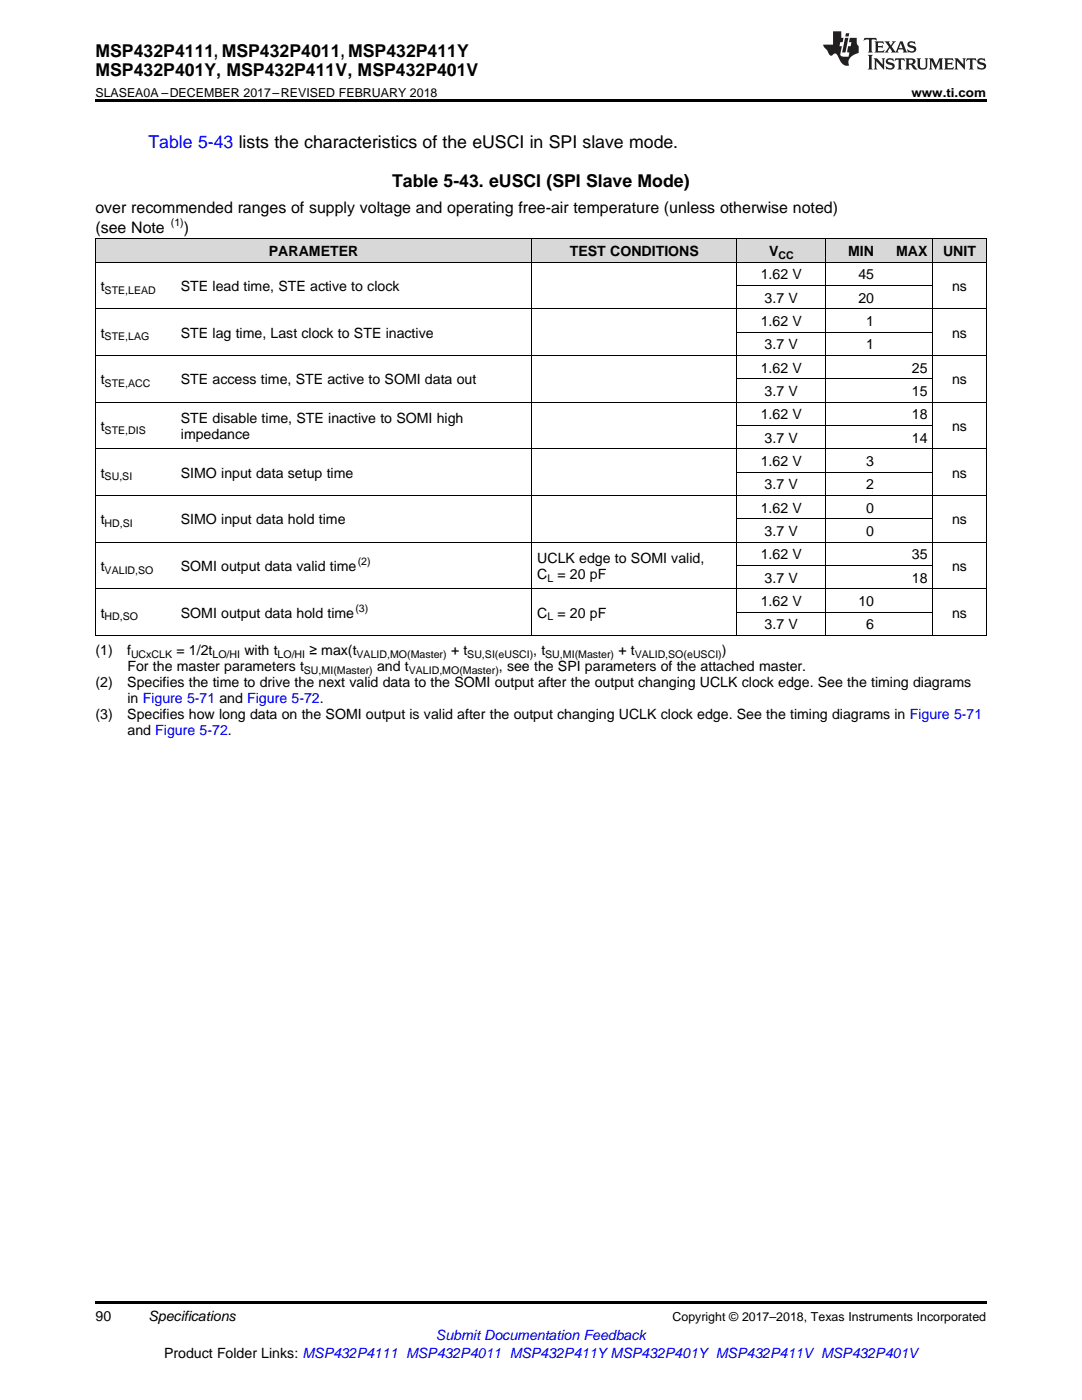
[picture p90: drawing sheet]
<svg xmlns="http://www.w3.org/2000/svg" width="216mm" height="279mm" viewBox="0 0 216 279" stroke-linecap="round" stroke-linejoin="round" font-family="sans-serif">
<defs><g id="words">
<g font-size="3.5">
<text x="19" y="11.3">MSP432P4111, MSP432P4011, MSP432P411Y</text>
<text x="19" y="15.2">MSP432P401Y, MSP432P411V, MSP432P401V</text>
<text x="78.2" y="37.4">Table 5-43. eUSCI (SPI Slave Mode)</text>
</g>
<text font-size="3.5" fill="#00f" x="29.6" y="29.6">Table 5-43 lists the characteristics of the eUSCI in SPI slave mode.</text>
<g font-size="3.2">
<text x="19" y="42.5">over recommended ranges of supply voltage and operating free-air temperature (unless otherwise noted)</text>
<text x="19" y="46.4">(see Note</text>
<text x="36.7" y="46.4">)</text>
</g>
<g font-size="2.8">
<text x="53.7" y="51.1">PARAMETER</text>
<text x="113.7" y="51.1">TEST CONDITIONS</text>
<text x="153.5" y="51.1">V</text>
<text x="169.2" y="51.1">MIN</text>
<text x="178.8" y="51.1">MAX</text>
<text x="188.2" y="51.1">UNIT</text>
<text x="20.1" y="58.1">t</text>
<text x="36.1" y="58.1">STE lead time, STE active to clock</text>
<text x="151.8" y="55.7">1.62 V</text>
<text x="171.3" y="55.7">45</text>
<text x="190" y="58.1">ns</text>
<text x="151.8" y="65.1">1.62 V</text>
<text x="152.6" y="60.4">3.7 V</text>
<text x="171.3" y="60.4">20</text>
<text x="172.8" y="65.1">1</text>
<text x="20.1" y="67.4">t</text>
<text x="36.1" y="67.4">STE lag time, Last clock to STE inactive</text>
<text x="152.6" y="69.7">3.7 V</text>
<text x="172.8" y="69.7">1</text>
<text x="190" y="67.4">ns</text>
<text x="20.1" y="76.7">t</text>
<text x="36.1" y="76.7">STE access time, STE active to SOMI data out</text>
<text x="151.8" y="74.4">1.62 V</text>
<text x="182" y="74.4">25</text>
<text x="190" y="76.7">ns</text>
<text x="151.8" y="83.7">1.62 V</text>
<text x="152.6" y="79">3.7 V</text>
<text x="182" y="79">15</text>
<text x="182" y="83.7">18</text>
<text x="20.1" y="86">t</text>
<text x="36.1" y="84.4">STE disable time, STE inactive to SOMI high</text>
<text x="36.1" y="87.6">impedance</text>
<text x="152.6" y="88.3">3.7 V</text>
<text x="182" y="88.3">14</text>
<text x="190" y="86">ns</text>
<text x="20.1" y="95.3">t</text>
<text x="36.1" y="95.3">SIMO input data setup time</text>
<text x="151.8" y="93">1.62 V</text>
<text x="172.8" y="93">3</text>
<text x="190" y="95.3">ns</text>
<text x="152.6" y="97.6">3.7 V</text>
<text x="172.8" y="97.6">2</text>
<text x="20.1" y="104.6">t</text>
<text x="36.1" y="104.6">SIMO input data hold time</text>
<text x="151.8" y="102.3">1.62 V</text>
<text x="152.6" y="107">3.7 V</text>
<text x="172.8" y="102.3">0</text>
<text x="172.8" y="107">0</text>
<text x="190" y="104.6">ns</text>
<text x="20.1" y="113.9">t</text>
<text x="36.1" y="113.9">SOMI output data valid time</text>
<text x="107.2" y="112.4">UCLK edge to SOMI valid,</text>
<text x="151.8" y="111.6">1.62 V</text>
<text x="182" y="111.6">35</text>
<text x="190" y="113.9">ns</text>
<text x="107.2" y="115.5">C</text>
<text x="111.2" y="115.5">= 20 pF</text>
<text x="152.6" y="116.3">3.7 V</text>
<text x="182" y="116.3">18</text>
<text x="20.1" y="123.3">t</text>
<text x="36.1" y="123.3">SOMI output data hold time</text>
<text x="107.2" y="123.3">C</text>
<text x="111.2" y="123.3">= 20 pF</text>
<text x="151.8" y="120.9">1.62 V</text>
<text x="152.6" y="125.6">3.7 V</text>
<text x="171.3" y="120.9">10</text>
<text x="172.8" y="125.6">6</text>
<text x="190" y="123.3">ns</text>
<text x="19" y="130.7">(1)</text>
<text x="25.4" y="130.7">f</text>
<text x="35.2" y="130.7">= 1/2t</text>
<text x="48.8" y="130.7">with t</text>
<text x="61.7" y="130.7">≥ max(t</text>
<text x="90" y="130.7">+ t</text>
<text x="106.4" y="130.7">, t</text>
<text x="123.4" y="130.7">+ t</text>
<text x="144" y="130.7">)</text>
<text x="19" y="137.1">(2)</text>
<text x="25.4" y="137.1">Specifies the time to drive the next valid data to the SOMI output after the output changing UCLK clock edge. See the timing diagrams</text>
<text x="25.4" y="133.9">For the master parameters t</text>
<text x="75.2" y="133.9">and t</text>
<text x="99.5" y="133.9">, see the SPI parameters of the attached master.</text>
<text x="19" y="143.4">(3)</text>
<text x="25.4" y="143.4">Specifies how long data on the SOMI output is valid after the output changing UCLK clock edge. See the timing diagrams in Figure 5-71</text>
<text x="25.4" y="140.3">in Figure 5-71 and Figure 5-72.</text>
<text x="25.4" y="146.6">and Figure 5-72.</text>
<text x="19" y="263.6">90</text>
<text x="29.6" y="263.6">Specifications</text>
<text x="32.7" y="270.9">Product Folder Links: MSP432P4111 MSP432P4011 MSP432P411YMSP432P401Y MSP432P411V MSP432P401V</text>
</g>
<text font-size="2.8" fill="#00f" x="87" y="267.4">Submit Documentation Feedback</text>
<g font-size="2.5">
<text x="19" y="19.3">SLASEA0A –DECEMBER 2017–REVISED FEBRUARY 2018</text>
<text x="181.9" y="19.3">www.ti.com</text>
<text x="134.2" y="263.6">Copyright © 2017–2018, Texas Instruments Incorporated</text>
</g>
<g font-size="2.1">
<text x="34.1" y="45.2">(1)</text>
<text x="155.3" y="51.6">CC</text>
<text x="20.9" y="58.6">STE,LEAD</text>
<text x="20.9" y="67.9">STE,LAG</text>
<text x="20.9" y="77.3">STE,ACC</text>
<text x="20.9" y="86.6">STE,DIS</text>
<text x="20.9" y="95.9">SU,SI</text>
<text x="20.9" y="105.2">HD,SI</text>
<text x="71.4" y="112.8">(2)</text>
<text x="20.9" y="114.5">VALID,SO</text>
<text x="109.2" y="116.1">L</text>
<text x="20.9" y="123.8">HD,SO</text>
<text x="70.9" y="122.1">(3)</text>
<text x="109.2" y="123.8">L</text>
<text x="26.1" y="131.3">UCxCLK</text>
<text x="42.4" y="131.3">LO/HI</text>
<text x="55.4" y="131.3">LO/HI</text>
<text x="71.2" y="131.3">VALID,MO(Master)</text>
<text x="93.2" y="131.3">SU,SI(eUSCI)</text>
<text x="108.8" y="131.3">SU,MI(Master)</text>
<text x="126.6" y="131.3">VALID,SO(eUSCI)</text>
<text x="60.6" y="134.5">SU,MI(Master)</text>
<text x="81.6" y="134.5">VALID,MO(Master)</text>
</g>
</g></defs>
<g fill="#d8d8d8">
<path d="M19 47.7h16v4.7h-16z"/>
<path d="M35 47.7h71.2v4.7h-71.2z"/>
<path d="M106.2 47.7h40.8v4.7h-40.8z"/>
<path d="M147 47.7h17.8v4.7h-17.8z"/>
<path d="M164.8 47.7h10.7v4.7h-10.7z"/>
<path d="M175.5 47.7h10.7v4.7h-10.7z"/>
<path d="M186.2 47.7h10.6v4.7h-10.6z"/>
</g>
<path d="M19 19.9h177.8v.5h-177.8zM19 259.7h177.8v.5h-177.8z" fill="#000"/>
<g fill="none" stroke="#000" stroke-width=".2">
<path d="M19 52.3h177.8M19 47.6h177.8M19.1 47.7v79.2M106.1 47.7v79.2M147 47.7v79.2M147 57h39.2M164.8 47.7v79.2M186.1 47.7v79.2M196.8 47.7v79.2M19 70.9h177.8M19 61.6h177.8M147 75.6h39.2"/>
<path d="M147 66.3h39.2M19 98.9h177.8M19 89.6h177.8M19 80.2h177.8M147 94.2h39.2M147 84.9h39.2M19 117.5h177.8M19 108.2h177.8M147 112.8h39.2M147 103.5h39.2M19 126.8h177.8M147 122.1h39.2"/>
</g>
<g fill="#231f20">
<path d="M172.5 7.6l-.1 .5 .4-.2h.6v.1v2.1l-.2 .4h.9l-.2-.4v-2.1l.1-.1h.5l.5 .2-.2-.5zM174.5 8.3l.2 .3v1.5l-.2 .4h1.8l.2-.6a1.04 1.04 0 0 1-1.3 .2v-.7h.6l.3 .2v-.6l-.3 .2h-.6v-.6l.8-.1 .4 .3-.2-.5zM176.5 8.3l.9 1.1-.9 1.1h.8l-.2-.2 .4-.7 .5 .7-.2 .2h1.5l-.2-.2 .2-.4h.9l.1 .4-.2 .2h1l-.3-.3-.7-1.9h-.5l-.9 2-.8-1 .9-1h-.8l.1 .3-.4 .5-.3-.6 .1-.2zM179.7 8.6l.4 1h-.7zM181.3 8.4a.63 .63 0 0 0-.2 .7 .63 .63 0 0 0 .6 .4l.6 .2 .1 .2a.75 .75 0 0 1-.7 .4 .75 .75 0 0 1-.6-.5l.1 .7 .1-.1a1.11 1.11 0 0 0 1.5-.6 1.13 1.13 0 0 0-1.2-.8l-.1-.4a1.04 1.04 0 0 1 1.2 .2l-.2-.5-.2 .1-.4-.2zM173.2 10.9l.2 .4v2.2l-.2 .4h1l-.3-.4v-2.2l.3-.4zM174.3 11.6l.3 .4v1.5l-.3 .4h.8l-.2-.4v-1.3l1.5 1.7v-1.9l.2-.4h-.7l.2 .4v.9l-1.1-1.3zM177 11.8a.62 .62 0 0 0-.2 .7 .62 .62 0 0 0 .6 .4l.6 .1 .1 .3a.76 .76 0 0 1-.7 .3 .76 .76 0 0 1-.7-.4l.2 .7 .1-.1a1.11 1.11 0 0 0 1.5-.6 1.13 1.13 0 0 0-1.2-.8l-.1-.4a1.04 1.04 0 0 1 1.2 .2l-.2-.6-.2 .1-.5-.1zM178.7 11.6l-.2 .6a.61 .61 0 0 1 .8-.3v1.6l-.2 .4h.9l-.2-.4v-1.6a.63 .63 0 0 1 .7 .3l-.1-.6zM180.6 11.6l.3 .4v1.5l-.3 .4h1l-.2-.2-.1-.8 .6 .2a.76 .76 0 0 0 1.2 .7l-1-1a.58 .58 0 0 0 .6-.5 .58 .58 0 0 0-.5-.6zM181.4 11.9h.1a.45 .45 0 0 1 .5 .1 .45 .45 0 0 1 .1 .5l-.8 .2zM182.9 11.6l.2 .2a2.17 2.17 0 0 0 .3 1.9 .99 .99 0 0 0 1.6-.6v-1.1l.2-.4h-.7l.2 .2a1.92 1.92 0 0 1-.2 1.8 .6 .6 0 0 1-.9-.5v-1.1l.2-.4zM185.4 11.6l.2 .4v1.5l-.2 .4h.7l-.2-.4v-1.4l.8 1.8 .8-1.8v1.4l-.2 .4h.9l-.2-.4v-1.5l.2-.4h-.8l-.6 1.5-.6-1.5zM188.4 11.6l.2 .4v1.5l-.2 .4h1.8l.1-.6a1.04 1.04 0 0 1-1.2 .1v-.6h.5l.4 .2v-.6l-.4 .2h-.5v-.7h.8l.3 .3-.1-.6zM190.5 11.6l.2 .4v1.5l-.2 .4h.7l-.2-.4v-1.3l1.5 1.7v-1.9l.2-.4h-.7l.2 .4v.9l-1.1-1.3zM192.9 11.6l-.1 .6a.61 .61 0 0 1 .7-.3l.1 1.6-.3 .4h1l-.3-.4 .1-1.6a.63 .63 0 0 1 .7 .3l-.1-.6zM195.2 11.8a.62 .62 0 0 0-.2 .7 .62 .62 0 0 0 .6 .4l.6 .1 .1 .3a.76 .76 0 0 1-.7 .3 .76 .76 0 0 1-.6-.4l.1 .7 .1-.1a1.11 1.11 0 0 0 1.6-.6 1.13 1.13 0 0 0-1.3-.8l-.1-.4a1.04 1.04 0 0 1 1.2 .2l-.1-.6-.2 .1-.5-.1z"/>
<path d="M166.2 6.3v2.6h-1.9v.4l.8 .9a.91 .91 0 0 0 1 .8 .56 .56 0 0 1 .5-.3 .56 .56 0 0 1 .5 .3l.4 .8a1.53 1.53 0 0 0 1.9 1.2 1.54 1.54 0 0 1 1-2.1l.9-.3v-1.4a1.52 1.52 0 0 1-.4-1.6h-1.3l-.2 .8h.5l-.2 .8h-.5l-.1 1v.2l.4 .1-.2 .8a1.93 1.93 0 0 1-1.6-.3l.3-1.8h-.5l.2-.8h.4l.2-.8h-.4v-1.3zM168.6 7.6l-.6 2.9h.7l.6-2.9zM168.8 6.6l-.1 .7h.6l.2-.7z"/>
</g>
<use href="#words"/>
</svg>
